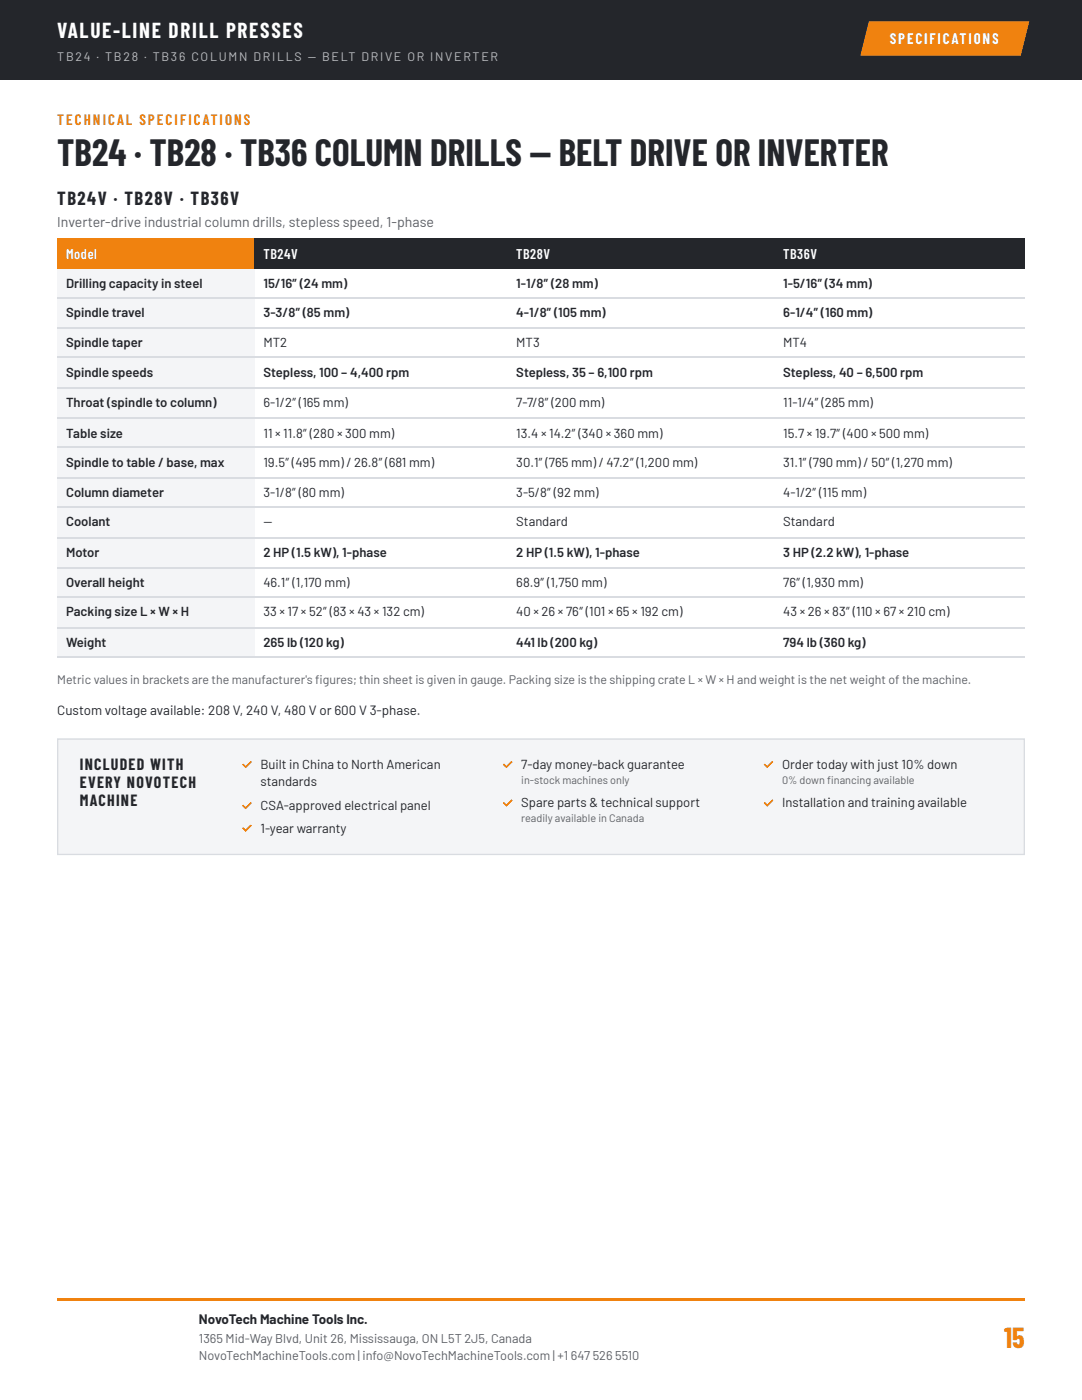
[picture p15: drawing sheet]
<svg xmlns="http://www.w3.org/2000/svg" width="216mm" height="279mm" viewBox="0 0 216 279" stroke-linecap="round" stroke-linejoin="round" font-family="sans-serif">
<defs><g id="words">
<text font-size="7.4" fill="#24262b" x="11.4" y="33.1">TB24 · TB28 · TB36 COLUMN DRILLS — BELT DRIVE OR INVERTER</text>
<text font-size="5.6" fill="#f0820f" x="200.4" y="269.1">15</text>
<text font-size="4.2" fill="#fff" x="11.4" y="7.7">VALUE-LINE DRILL PRESSES</text>
<text font-size="3.7" fill="#24262b" x="11.4" y="41">TB24V · TB28V · TB36V</text>
<g font-size="3.2" fill="#24262b">
<text x="15.9" y="153.7">INCLUDED WITH</text>
<text x="15.9" y="157.2">EVERY NOVOTECH</text>
<text x="15.9" y="160.9">MACHINE</text>
</g>
<text font-size="3" fill="#fff" x="177.6" y="8.7">SPECIFICATIONS</text>
<text font-size="3" fill="#d96f00" x="11.4" y="24.9">TECHNICAL SPECIFICATIONS</text>
<text font-size="2.8" fill="#5b6068" x="11.4" y="45.2">Inverter-drive industrial column drills, stepless speed, 1-phase</text>
<g font-size="2.8" fill="#fff">
<text x="13.2" y="51.6">Model</text>
<text x="52.6" y="51.6">TB24V</text>
<text x="103" y="51.6">TB28V</text>
<text x="156.3" y="51.6">TB36V</text>
</g>
<g font-size="2.7" fill="#24262b">
<text x="11.4" y="142.6">Custom voltage available: 208 V, 240 V, 480 V or 600 V 3-phase.</text>
<text x="39.7" y="264.3">NovoTech Machine Tools Inc.</text>
</g>
<g font-size="2.6" fill="#24262b">
<text x="13.2" y="57.4">Drilling capacity in steel</text>
<text x="52.6" y="57.4">15/16″ (24 mm)</text>
<text x="103" y="57.4">1-1/8″ (28 mm)</text>
<text x="156.3" y="57.4">1-5/16″ (34 mm)</text>
<text x="13.2" y="63.2">Spindle travel</text>
<text x="52.6" y="63.2">3-3/8″ (85 mm)</text>
<text x="103" y="63.2">4-1/8″ (105 mm)</text>
<text x="156.3" y="63.2">6-1/4″ (160 mm)</text>
<text x="13.2" y="69.3">Spindle taper</text>
<text x="52.6" y="69.3">MT2</text>
<text x="103" y="69.3">MT3</text>
<text x="156.3" y="69.3">MT4</text>
<text x="13.2" y="75.1">Spindle speeds</text>
<text x="52.6" y="75.1">Stepless, 100 – 4,400 rpm</text>
<text x="103" y="75.1">Stepless, 35 – 6,100 rpm</text>
<text x="156.3" y="75.1">Stepless, 40 – 6,500 rpm</text>
<text x="13.2" y="81.2">Throat (spindle to column)</text>
<text x="52.6" y="81.2">6-1/2″ (165 mm)</text>
<text x="103" y="81.2">7-7/8″ (200 mm)</text>
<text x="156.3" y="81.2">11-1/4″ (285 mm)</text>
<text x="13.2" y="87.3">Table size</text>
<text x="52.6" y="87.3">11 × 11.8″ (280 × 300 mm)</text>
<text x="103" y="87.3">13.4 × 14.2″ (340 × 360 mm)</text>
<text x="156.3" y="87.3">15.7 × 19.7″ (400 × 500 mm)</text>
<text x="13.2" y="93.1">Spindle to table / base, max</text>
<text x="52.6" y="93.1">19.5″ (495 mm) / 26.8″ (681 mm)</text>
<text x="103" y="93.1">30.1″ (765 mm) / 47.2″ (1,200 mm)</text>
<text x="156.3" y="93.1">31.1″ (790 mm) / 50″ (1,270 mm)</text>
<text x="13.2" y="99.2">Column diameter</text>
<text x="52.6" y="99.2">3-1/8″ (80 mm)</text>
<text x="103" y="99.2">3-5/8″ (92 mm)</text>
<text x="156.3" y="99.2">4-1/2″ (115 mm)</text>
<text x="13.2" y="105">Coolant</text>
<text x="52.6" y="105">—</text>
<text x="103" y="105">Standard</text>
<text x="156.3" y="105">Standard</text>
<text x="13.2" y="111.1">Motor</text>
<text x="52.6" y="111.1">2 HP (1.5 kW), 1-phase</text>
<text x="103" y="111.1">2 HP (1.5 kW), 1-phase</text>
<text x="156.3" y="111.1">3 HP (2.2 kW), 1-phase</text>
<text x="13.2" y="117.2">Overall height</text>
<text x="52.6" y="117.2">46.1″ (1,170 mm)</text>
<text x="103" y="117.2">68.9″ (1,750 mm)</text>
<text x="156.3" y="117.2">76″ (1,930 mm)</text>
<text x="13.2" y="123">Packing size L × W × H</text>
<text x="52.6" y="123">33 × 17 × 52″ (83 × 43 × 132 cm)</text>
<text x="103" y="123">40 × 26 × 76″ (101 × 65 × 192 cm)</text>
<text x="156.3" y="123">43 × 26 × 83″ (110 × 67 × 210 cm)</text>
<text x="13.2" y="129.1">Weight</text>
<text x="52.6" y="129.1">265 lb (120 kg)</text>
<text x="103" y="129.1">441 lb (200 kg)</text>
<text x="156.3" y="129.1">794 lb (360 kg)</text>
<text x="52" y="156.9">standards</text>
</g>
<g font-size="2.6" fill="#d96f00">
<text x="48.1" y="153.5">✓ Built in China to North American</text>
<text x="100.1" y="153.5">✓ 7-day money-back guarantee</text>
<text x="152.2" y="153.5">✓ Order today with just 10% down</text>
<text x="48.1" y="161.7">✓ CSA-approved electrical panel</text>
<text x="100.1" y="161.1">✓ Spare parts &amp; technical support</text>
<text x="152.2" y="161.1">✓ Installation and training available</text>
<text x="48.1" y="166.2">✓ 1-year warranty</text>
</g>
<text font-size="2.5" fill="#b9bdc6" x="11.4" y="12.2">TB24 · TB28 · TB36 COLUMN DRILLS — BELT DRIVE OR INVERTER</text>
<g font-size="2.5" fill="#5b6068">
<text x="11.4" y="136.5">Metric values in brackets are the manufacturer's fgures; thin sheet is given in gauge. Packing size is the shipping crate L × W × H and weight is the net weight of the machine.</text>
<text x="62.9" y="136.5">i</text>
<text x="39.7" y="268">1365 Mid-Way Blvd, Unit 26, Mississauga, ON L5T 2J5, Canada</text>
<text x="39.7" y="271.5">NovoTechMachineTools.com | info@NovoTechMachineTools.com | +1</text>
<text x="113.9" y="271.5">647</text>
<text x="118.3" y="271.5">526</text>
<text x="122.7" y="271.5">5510</text>
</g>
<g font-size="2.2" fill="#5b6068">
<text x="104" y="156.4">in-stock machines only</text>
<text x="156" y="156.4">0% down fnancing available</text>
<text x="165.1" y="156.4">i</text>
<text x="104" y="164">readily available in Canada</text>
</g>
</g></defs>
<path d="M0 0h215.9v15.9h-215.9z" fill="#24262b"/>
<g fill="#f0820f">
<path d="M173.4 4.2h32l-1.7 6.9h-32z"/>
<path d="M11.4 47.6h39.4v6.1h-39.4z"/>
</g>
<g fill="#24262b">
<path d="M50.8 47.6h50.5v6.1h-50.5z"/>
<path d="M101.3 47.6h53.2v6.1h-53.2z"/>
<path d="M154.5 47.6h50v6.1h-50z"/>
</g>
<g fill="#f4f5f7">
<path d="M11.4 53.7h39.4v5.8h-39.4z"/>
<path d="M11.4 59.5h39.4v5.9h-39.4z"/>
<path d="M11.4 65.4h39.4v6h-39.4z"/>
<path d="M11.4 71.4h39.4v6.1h-39.4z"/>
<path d="M11.4 77.5h39.4v5.8h-39.4z"/>
<path d="M11.4 83.3h39.4v6.1h-39.4z"/>
<path d="M11.4 89.4h39.4v5.8h-39.4z"/>
<path d="M11.4 95.2h39.4v6.1h-39.4z"/>
<path d="M11.4 101.3h39.4v6.1h-39.4z"/>
<path d="M11.4 107.4h39.4v5.8h-39.4z"/>
<path d="M11.4 113.2h39.4v6.1h-39.4z"/>
<path d="M11.4 119.3h39.4v5.8h-39.4z"/>
<path d="M11.4 125.1h39.4v6.1h-39.4z"/>
</g>
<g fill="none" stroke="#d9dce1" stroke-width=".26">
<path d="M11.4 59.4h193.1M11.4 65.5h193.1M11.4 71.3h193.1M11.4 77.4h193.1M11.4 83.5h193.1M11.4 89.3h193.1M11.4 95.4h193.1M11.4 101.2h193.1M11.4 107.3h193.1M11.4 113.4h193.1M11.4 119.2h193.1M11.4 125.3h193.1"/>
<path d="M11.4 131.1h193.1"/>
</g>
<path d="M11.4 147.4h193.1v23.3h-193.1z" fill="#f4f5f7"/>
<path d="M11.5 147.5h192.9v23h-192.9z" fill="none" stroke="#d9dce1" stroke-width=".26"/>
<path d="M11.4 259h193.1v.6h-193.1z" fill="#f0820f"/>
<use href="#words"/>
</svg>
